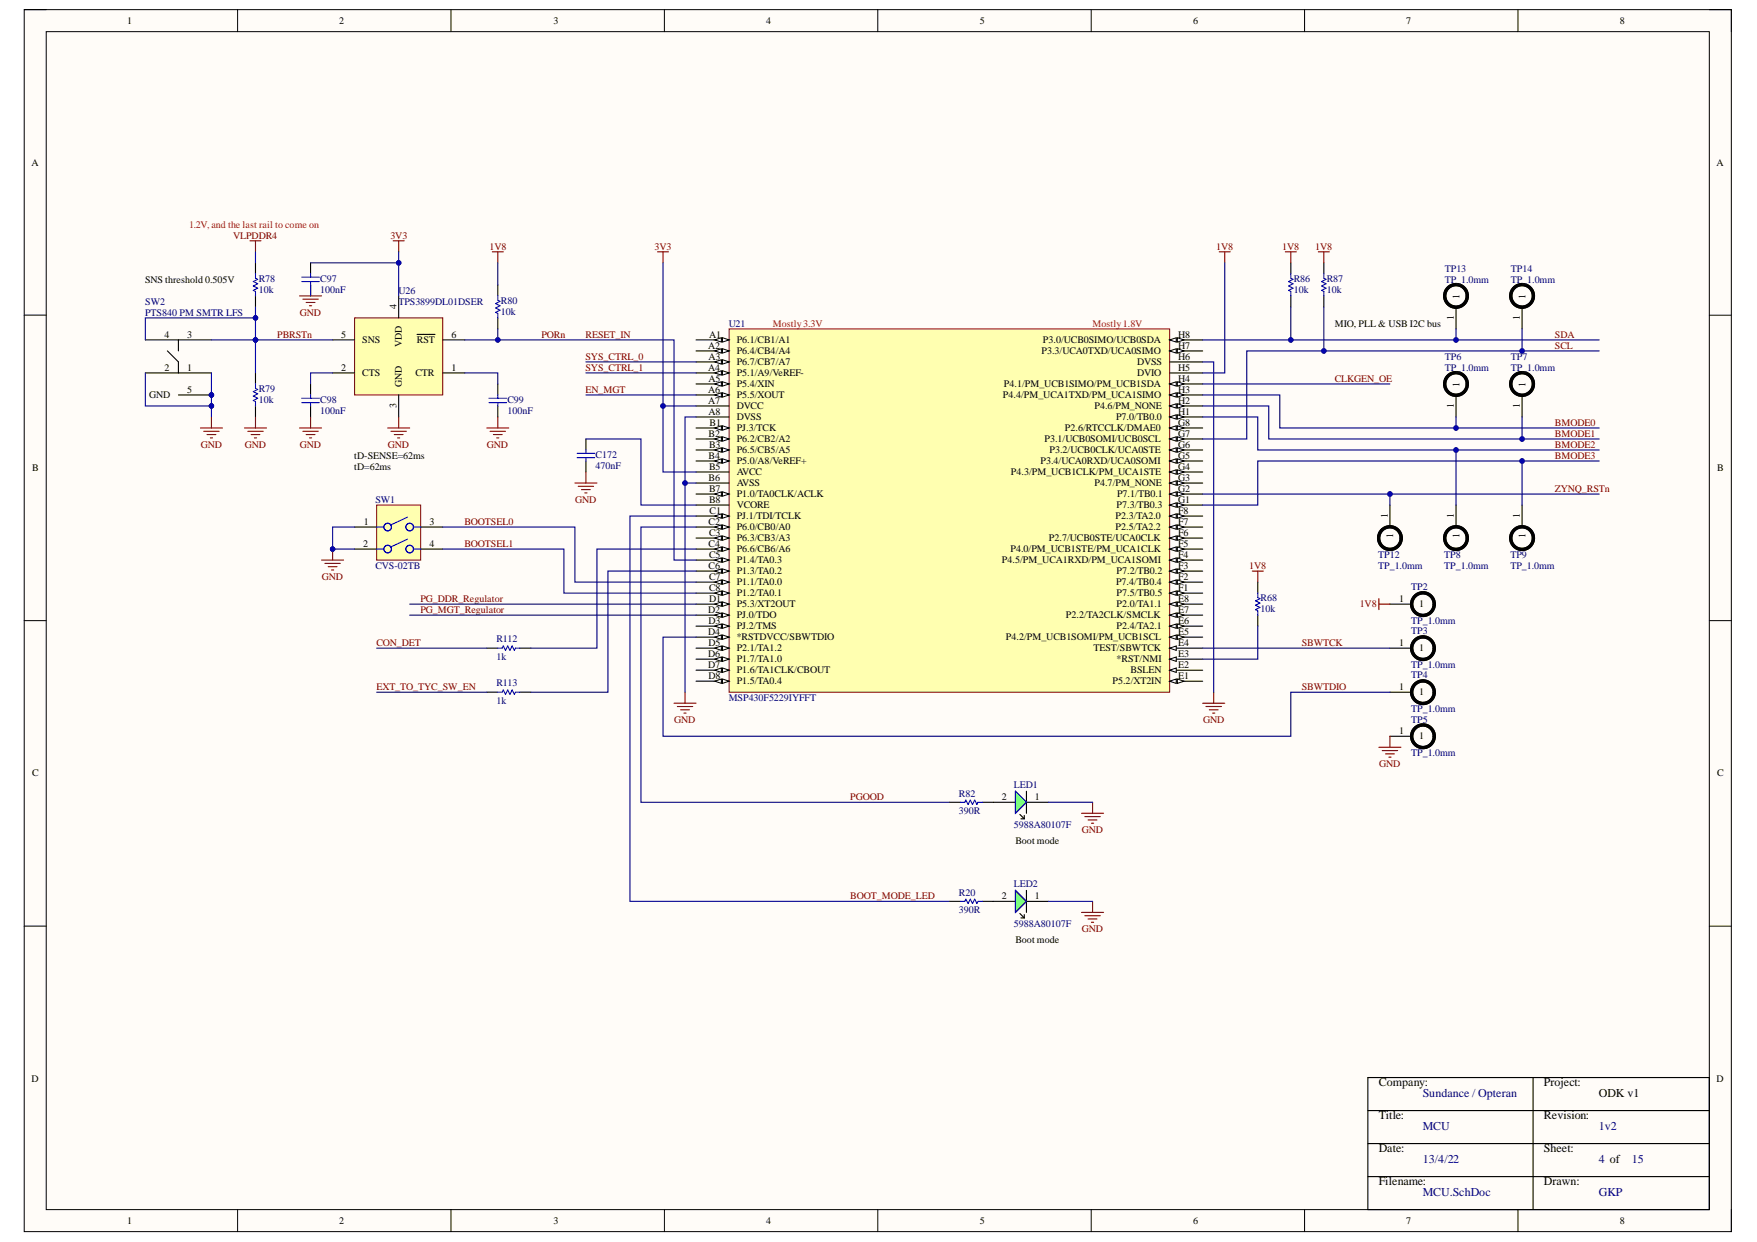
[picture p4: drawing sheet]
<svg xmlns="http://www.w3.org/2000/svg" width="297mm" height="210mm" viewBox="0 0 297 210" stroke-linecap="round" stroke-linejoin="round" font-family="sans-serif">
<defs><g id="words">
<g font-size="2">
<text x="233.1" y="183.5">Company:</text>
<text x="261" y="183.5">Project:</text>
<text x="270.3" y="185.3">ODK v1</text>
<text x="233.1" y="189">Title:</text>
<text x="261" y="189">Revision:</text>
<text x="233.1" y="194.7">Date:</text>
<text x="261" y="194.7">Sheet:</text>
<text x="233.1" y="200.3">Filename:</text>
<text x="261" y="200.3">Drawn:</text>
</g>
<g font-size="2" fill="#000080">
<text x="240.5" y="185.3">Sundance / Opteran</text>
<text x="240.5" y="191">MCU</text>
<text x="270.3" y="191">1v2</text>
<text x="240.5" y="196.6">13/4/22</text>
<text x="270.3" y="196.6">4 of</text>
<text x="275.9" y="196.6">15</text>
<text x="240.5" y="202.1">MCU.SchDoc</text>
<text x="270.3" y="202.1">GKP</text>
</g>
<g font-size="1.7">
<text x="21.5" y="4.1">1</text>
<text x="57.4" y="4.1">2</text>
<text x="93.6" y="4.1">3</text>
<text x="129.5" y="4.1">4</text>
<text x="165.7" y="4.1">5</text>
<text x="201.7" y="4.1">6</text>
<text x="237.7" y="4.1">7</text>
<text x="273.9" y="4.1">8</text>
<text x="5.3" y="28">A</text>
<text x="290.2" y="28">A</text>
<text x="24.5" y="47.8">SNS threshold 0.505V</text>
<text x="67" y="52.3" transform="rotate(-90 67 52.3)">4</text>
<text x="246.7" y="50.6" transform="rotate(-90 246.7 50.6)">1</text>
<text x="257.9" y="50.6" transform="rotate(-90 257.9 50.6)">1</text>
<text x="27.8" y="57.1">4</text>
<text x="31.6" y="57.1">3</text>
<text x="57.7" y="57.1">5</text>
<text x="61.3" y="58">SNS</text>
<text x="67.9" y="58.6" transform="rotate(-90 67.9 58.6)">VDD</text>
<text x="70.5" y="58">RST</text>
<text x="76.3" y="57.1">6</text>
<text x="119.7" y="58.9">A2</text>
<text x="119.9" y="57.1">A1</text>
<text x="124.5" y="58">P6.1/CB1/A1</text>
<text x="124.5" y="59.9">P6.4/CB4/A4</text>
<text x="176.1" y="59.9">P3.3/UCA0TXD/UCA0SIMO</text>
<text x="176.3" y="58">P3.0/UCB0SIMO/UCB0SDA</text>
<text x="199.2" y="58.9">H7</text>
<text x="199.2" y="57.1">H8</text>
<text x="225.6" y="55.2">MIO, PLL &amp; USB I2C bus</text>
<text x="245.8" y="54" transform="rotate(-90 245.8 54)">1</text>
<text x="257" y="54" transform="rotate(-90 257 54)">1</text>
<text x="27.8" y="62.6">2</text>
<text x="31.6" y="62.6">1</text>
<text x="57.7" y="62.6">2</text>
<text x="61.3" y="63.6">CTS</text>
<text x="67.9" y="65.4" transform="rotate(-90 67.9 65.4)">GND</text>
<text x="70.2" y="63.6">CTR</text>
<text x="76.3" y="62.6">1</text>
<text x="119.7" y="62.6">A4</text>
<text x="119.8" y="60.8">A3</text>
<text x="119.8" y="64.5">A5</text>
<text x="124.5" y="61.7">P6.7/CB7/A7</text>
<text x="124.5" y="63.6">P5.1/A9/VeREF-</text>
<text x="124.5" y="65.4">P5.4/XIN</text>
<text x="169.7" y="65.4">P4.1/PM_UCB1SIMO/PM_UCB1SDA</text>
<text x="192.2" y="63.6">DVIO</text>
<text x="192.2" y="61.7">DVSS</text>
<text x="199.2" y="64.5">H4</text>
<text x="199.2" y="62.6">H5</text>
<text x="199.2" y="60.8">H6</text>
<text x="246.7" y="65.4" transform="rotate(-90 246.7 65.4)">1</text>
<text x="257.9" y="65.4" transform="rotate(-90 257.9 65.4)">1</text>
<text x="25.2" y="67.3">GND</text>
<text x="31.6" y="66.4">5</text>
<text x="67" y="68.9" transform="rotate(-90 67 68.9)">3</text>
<text x="119.7" y="66.4">A6</text>
<text x="119.7" y="68.2">A7</text>
<text x="119.8" y="70.1">A8</text>
<text x="120" y="71.9">B1</text>
<text x="124.5" y="67.3">P5.5/XOUT</text>
<text x="124.5" y="69.2">DVCC</text>
<text x="124.5" y="71">DVSS</text>
<text x="169.6" y="67.3">P4.4/PM_UCA1TXD/PM_UCA1SIMO</text>
<text x="185" y="69.2">P4.6/PM_NONE</text>
<text x="188.7" y="71">P7.0/TB0.0</text>
<text x="199.2" y="71.9">G8</text>
<text x="199.2" y="70.1">H1</text>
<text x="199.2" y="68.2">H2</text>
<text x="199.2" y="66.4">H3</text>
<text x="245.8" y="68.9" transform="rotate(-90 245.8 68.9)">1</text>
<text x="257" y="68.9" transform="rotate(-90 257 68.9)">1</text>
<text x="59.9" y="77.5">tD-SENSE=62ms</text>
<text x="119.8" y="73.8">B2</text>
<text x="119.8" y="77.5">B4</text>
<text x="119.9" y="75.7">B3</text>
<text x="124.5" y="72.9">PJ.3/TCK</text>
<text x="124.5" y="74.7">P6.2/CB2/A2</text>
<text x="124.5" y="76.6">P6.5/CB5/A5</text>
<text x="176.6" y="74.7">P3.1/UCB0SOMI/UCB0SCL</text>
<text x="177.4" y="76.6">P3.2/UCB0CLK/UCA0STE</text>
<text x="180" y="72.9">P2.6/RTCCLK/DMAE0</text>
<text x="199.2" y="77.5">G5</text>
<text x="199.2" y="75.7">G6</text>
<text x="199.2" y="73.8">G7</text>
<text x="5.4" y="79.6">B</text>
<text x="59.9" y="79.4">tD=62ms</text>
<text x="119.8" y="81.2">B6</text>
<text x="119.9" y="79.4">B5</text>
<text x="119.9" y="83.1">B7</text>
<text x="124.5" y="78.5">P5.0/A8/VeREF+</text>
<text x="124.5" y="80.3">AVCC</text>
<text x="124.5" y="82.2">AVSS</text>
<text x="170.9" y="80.3">P4.3/PM_UCB1CLK/PM_UCA1STE</text>
<text x="175.9" y="78.5">P3.4/UCA0RXD/UCA0SOMI</text>
<text x="185" y="82.2">P4.7/PM_NONE</text>
<text x="199.2" y="83.1">G2</text>
<text x="199.2" y="81.2">G3</text>
<text x="199.2" y="79.4">G4</text>
<text x="290.3" y="79.6">B</text>
<text x="61.5" y="88.7">1</text>
<text x="72.6" y="88.7">3</text>
<text x="119.8" y="88.7">C2</text>
<text x="119.9" y="85">B8</text>
<text x="120" y="86.8">C1</text>
<text x="124.5" y="84">P1.0/TA0CLK/ACLK</text>
<text x="124.5" y="85.9">VCORE</text>
<text x="124.5" y="87.8">PJ.1/TDI/TCLK</text>
<text x="124.5" y="89.6">P6.0/CB0/A0</text>
<text x="188.6" y="89.6">P2.5/TA2.2</text>
<text x="188.6" y="87.8">P2.3/TA2.0</text>
<text x="188.8" y="85.9">P7.3/TB0.3</text>
<text x="188.8" y="84">P7.1/TB0.1</text>
<text x="199.2" y="88.7">F7</text>
<text x="199.2" y="86.8">F8</text>
<text x="199.2" y="85">G1</text>
<text x="234.6" y="87.6" transform="rotate(-90 234.6 87.6)">1</text>
<text x="245.8" y="87.6" transform="rotate(-90 245.8 87.6)">1</text>
<text x="257" y="87.6" transform="rotate(-90 257 87.6)">1</text>
<text x="61.4" y="92.4">2</text>
<text x="72.6" y="92.4">4</text>
<text x="119.8" y="92.4">C4</text>
<text x="119.9" y="90.5">C3</text>
<text x="119.9" y="94.3">C5</text>
<text x="124.5" y="91.5">P6.3/CB3/A3</text>
<text x="124.5" y="93.3">P6.6/CB6/A6</text>
<text x="124.5" y="95.2">P1.4/TA0.3</text>
<text x="169.4" y="95.2">P4.5/PM_UCA1RXD/PM_UCA1SOMI</text>
<text x="170.8" y="93.3">P4.0/PM_UCB1STE/PM_UCA1CLK</text>
<text x="177.3" y="91.5">P2.7/UCB0STE/UCA0CLK</text>
<text x="199.2" y="94.3">F4</text>
<text x="199.2" y="92.4">F5</text>
<text x="199.2" y="90.5">F6</text>
<text x="235.5" y="91" transform="rotate(-90 235.5 91)">1</text>
<text x="246.7" y="91" transform="rotate(-90 246.7 91)">1</text>
<text x="257.9" y="91" transform="rotate(-90 257.9 91)">1</text>
<text x="119.8" y="96.1">C6</text>
<text x="119.9" y="98">C7</text>
<text x="119.9" y="99.8">C8</text>
<text x="119.9" y="101.7">D1</text>
<text x="124.5" y="97.1">P1.3/TA0.2</text>
<text x="124.5" y="98.9">P1.1/TA0.0</text>
<text x="124.5" y="100.8">P1.2/TA0.1</text>
<text x="188.7" y="98.9">P7.4/TB0.4</text>
<text x="188.8" y="100.8">P7.5/TB0.5</text>
<text x="188.8" y="97.1">P7.2/TB0.2</text>
<text x="199.2" y="101.7">E8</text>
<text x="199.2" y="99.8">F1</text>
<text x="199.2" y="98">F2</text>
<text x="199.2" y="96.1">F3</text>
<text x="236.6" y="101.7">1</text>
<text x="119.7" y="103.6">D2</text>
<text x="119.7" y="107.3">D4</text>
<text x="119.8" y="105.4">D3</text>
<text x="124.5" y="102.6">P5.3/XT2OUT</text>
<text x="124.5" y="104.5">PJ.0/TDO</text>
<text x="124.5" y="106.4">PJ.2/TMS</text>
<text x="180.2" y="104.5">P2.2/TA2CLK/SMCLK</text>
<text x="188.8" y="106.4">P2.4/TA2.1</text>
<text x="188.8" y="102.6">P2.0/TA1.1</text>
<text x="199.2" y="107.3">E5</text>
<text x="199.2" y="105.4">E6</text>
<text x="199.2" y="103.6">E7</text>
<text x="239.9" y="102.6">1</text>
<text x="119.7" y="111">D6</text>
<text x="119.7" y="112.9">D7</text>
<text x="119.8" y="109.1">D5</text>
<text x="124.5" y="108.2">*RSTDVCC/SBWTDIO</text>
<text x="124.5" y="110.1">P2.1/TA1.2</text>
<text x="124.5" y="111.9">P1.7/TA1.0</text>
<text x="124.5" y="113.8">P1.6/TA1CLK/CBOUT</text>
<text x="170.1" y="108.2">P4.2/PM_UCB1SOMI/PM_UCB1SCL</text>
<text x="184.9" y="110.1">TEST/SBWTCK</text>
<text x="188.8" y="111.9">*RST/NMI</text>
<text x="191.1" y="113.8">BSLEN</text>
<text x="199.2" y="112.9">E2</text>
<text x="199.2" y="111">E3</text>
<text x="199.2" y="109.1">E4</text>
<text x="236.6" y="109.1">1</text>
<text x="239.9" y="110.1">1</text>
<text x="119.8" y="114.7">D8</text>
<text x="124.5" y="115.7">P1.5/TA0.4</text>
<text x="188.1" y="115.7">P5.2/XT2IN</text>
<text x="199.2" y="114.7">E1</text>
<text x="236.6" y="116.6">1</text>
<text x="239.9" y="117.5">1</text>
<text x="236.6" y="124">1</text>
<text x="239.9" y="125">1</text>
<text x="5.4" y="131.2">C</text>
<text x="290.3" y="131.2">C</text>
<text x="169.4" y="135.2">2</text>
<text x="175" y="135.2">1</text>
<text x="171.7" y="142.6">Boot mode</text>
<text x="169.4" y="151.9">2</text>
<text x="175" y="151.9">1</text>
<text x="171.7" y="159.4">Boot mode</text>
<text x="5.3" y="182.9">D</text>
<text x="290.2" y="182.9">D</text>
<text x="21.5" y="206.8">1</text>
<text x="57.4" y="206.8">2</text>
<text x="93.6" y="206.8">3</text>
<text x="129.5" y="206.8">4</text>
<text x="165.7" y="206.8">5</text>
<text x="201.7" y="206.8">6</text>
<text x="237.7" y="206.8">7</text>
<text x="273.9" y="206.8">8</text>
</g>
<g font-size="1.7" fill="#f00">
<text x="32" y="38.5">1.2V, and the last rail to come on</text>
<text x="130.6" y="55.2">Mostly3.3V</text>
<text x="184.7" y="55.2">Mostly1.8V</text>
</g>
<g font-size="1.7" fill="#800000">
<text x="39.4" y="40.3">VLPDDR4</text>
<text x="66" y="40.3">3V3</text>
<text x="82.7" y="42.2">1V8</text>
<text x="110.7" y="42.2">3V3</text>
<text x="205.6" y="42.2">1V8</text>
<text x="216.8" y="42.2">1V8</text>
<text x="222.3" y="42.2">1V8</text>
<text x="50.7" y="53.3">GND</text>
<text x="46.9" y="57.1">PBRSTn</text>
<text x="91.5" y="57.1">PORn</text>
<text x="99" y="57.1">RESET_IN</text>
<text x="262.9" y="57.1">SDA</text>
<text x="262.9" y="58.9">SCL</text>
<text x="99" y="60.8">SYS_CTRL_0</text>
<text x="99" y="62.6">SYS_CTRL_1</text>
<text x="225.6" y="64.5">CLKGEN_OE</text>
<text x="99" y="66.4">EN_MGT</text>
<text x="262.9" y="71.9">BMODE0</text>
<text x="33.9" y="75.7">GND</text>
<text x="41.4" y="75.7">GND</text>
<text x="50.7" y="75.7">GND</text>
<text x="65.6" y="75.7">GND</text>
<text x="82.3" y="75.7">GND</text>
<text x="262.9" y="73.8">BMODE1</text>
<text x="262.9" y="75.7">BMODE2</text>
<text x="262.9" y="77.5">BMODE3</text>
<text x="262.9" y="83.1">ZYNQ_RSTn</text>
<text x="78.5" y="88.7">BOOTSEL0</text>
<text x="97.2" y="85">GND</text>
<text x="78.5" y="92.4">BOOTSEL1</text>
<text x="54.4" y="98">GND</text>
<text x="71.1" y="101.7">PG_DDR_Regulator</text>
<text x="211.2" y="96.1">1V8</text>
<text x="71.1" y="103.6">PG_MGT_Regulator</text>
<text x="229.9" y="102.6">1V8</text>
<text x="63.6" y="109.1">CON_DET</text>
<text x="220.1" y="109.1">SBWTCK</text>
<text x="63.6" y="116.6">EXT_TO_TYC_SW_EN</text>
<text x="220.1" y="116.6">SBWTDIO</text>
<text x="114" y="122.2">GND</text>
<text x="203.4" y="122.2">GND</text>
<text x="233.2" y="129.6">GND</text>
<text x="143.7" y="135.2">PGOOD</text>
<text x="182.9" y="140.8">GND</text>
<text x="143.7" y="151.9">BOOT_MODE_LED</text>
<text x="182.9" y="157.5">GND</text>
</g>
<g font-size="1.7" fill="#000080">
<text x="43.7" y="47.6">R78</text>
<text x="54.1" y="47.6">C97</text>
<text x="218.7" y="47.6">R86</text>
<text x="224.3" y="47.6">R87</text>
<text x="244.3" y="45.9">TP13</text>
<text x="244.3" y="47.8">TP_1.0mm</text>
<text x="255.4" y="45.9">TP14</text>
<text x="255.4" y="47.8">TP_1.0mm</text>
<text x="24.5" y="51.5">SW2</text>
<text x="24.5" y="53.3">PTS840 PM SMTR LFS</text>
<text x="43.7" y="49.5">10k</text>
<text x="54.1" y="49.5">100nF</text>
<text x="67.3" y="49.6">U26</text>
<text x="67.3" y="51.5">TPS3899DL01DSER</text>
<text x="84.7" y="51.3">R80</text>
<text x="84.7" y="53.2">10k</text>
<text x="218.7" y="49.5">10k</text>
<text x="224.3" y="49.5">10k</text>
<text x="123.2" y="55.2">U21</text>
<text x="244.3" y="60.8">TP6</text>
<text x="244.3" y="62.6">TP_1.0mm</text>
<text x="255.4" y="60.8">TP7</text>
<text x="255.4" y="62.6">TP_1.0mm</text>
<text x="43.7" y="66.2">R79</text>
<text x="43.7" y="68.1">10k</text>
<text x="54.1" y="68.1">C98</text>
<text x="54.1" y="69.9">100nF</text>
<text x="85.8" y="68.1">C99</text>
<text x="85.8" y="69.9">100nF</text>
<text x="100.7" y="77.4">C172</text>
<text x="100.7" y="79.2">470nF</text>
<text x="63.5" y="85">SW1</text>
<text x="233" y="94.4">TP12</text>
<text x="244.2" y="94.4">TP8</text>
<text x="255.3" y="94.4">TP9</text>
<text x="63.5" y="96.1">CVS-02TB</text>
<text x="213.1" y="101.5">R68</text>
<text x="233" y="96.2">TP_1.0mm</text>
<text x="238.6" y="99.8">TP2</text>
<text x="244.2" y="96.2">TP_1.0mm</text>
<text x="255.3" y="96.2">TP_1.0mm</text>
<text x="213.1" y="103.4">10k</text>
<text x="238.6" y="107.2">TP3</text>
<text x="238.6" y="105.5">TP_1.0mm</text>
<text x="83.9" y="108.6">R112</text>
<text x="83.9" y="111.6">1k</text>
<text x="238.6" y="113">TP_1.0mm</text>
<text x="83.9" y="116">R113</text>
<text x="83.9" y="119">1k</text>
<text x="123.2" y="118.4">MSP430F5229IYFFT</text>
<text x="238.6" y="114.6">TP4</text>
<text x="238.6" y="120.4">TP_1.0mm</text>
<text x="238.6" y="122.2">TP5</text>
<text x="238.6" y="127.8">TP_1.0mm</text>
<text x="162.1" y="134.7">R82</text>
<text x="162.1" y="137.6">390R</text>
<text x="171.4" y="133.2">LED1</text>
<text x="171.4" y="140">5988A80107F</text>
<text x="171.4" y="149.9">LED2</text>
<text x="162.1" y="151.4">R20</text>
<text x="162.1" y="154.4">390R</text>
<text x="171.4" y="156.7">5988A80107F</text>
</g>
</g></defs>
<path d="M4.1 1.6h288.6v206.5h-288.6z" fill-rule="evenodd" fill="#fffcf8"/>
<path d="M4.1 1.6h288.6v206.5h-288.6z" fill="none" stroke="#000" stroke-width=".17"/>
<path d="M7.8 5.4h281.2v199h-281.2z" fill-rule="evenodd" fill="#fffcf8"/>
<g fill="none" stroke="#000" stroke-width=".17">
<path d="M4.1 1.6h3.7M7.8 5.4h281.2v199h-281.2zM40.2 1.6v3.8M76.2 1.6v3.8M112.3 1.6v3.8M148.4 1.6v3.8M184.5 1.6v3.8M220.6 1.6v3.8M256.6 1.6v3.8M289 1.6h3.7v3.8M4.1 53.3h3.7M289 53.3h3.7"/>
<path d="M4.1 104.9h3.7M289 104.9h3.7M4.1 156.5h3.7M289 156.5h3.7M40.2 204.4v3.7M76.2 204.4v3.7M112.3 204.4v3.7M148.4 204.4v3.7M184.5 204.4v3.7M220.6 204.4v3.7M256.6 204.4v3.7M292.7 204.4v3.7"/>
</g>
<path d="M231.3 182.1h57.7v22.3h-57.7zM231.3 187.7h57.7M231.3 193.3h57.7M231.3 198.9h57.7M259.2 182.1v22.3" fill="none" stroke="#000" stroke-width=".19"/>
<path d="M123.3 55.6h74.4v61.4h-74.4z" fill-rule="evenodd" fill="#ffffb0"/>
<path d="M123.3 55.6h74.4v61.4h-74.4z" fill="none" stroke="#800000" stroke-width=".17"/>
<path d="M117.7 57.4h5.6" fill="none" stroke="#000" stroke-width=".19"/>
<path d="M122.1 57.1l1.2 .3-1.2 .4z" fill="#f8fcff"/>
<path d="M122.1 57.1l1.2 .3-1.2 .4z" fill="none" stroke="#000" stroke-width=".17"/>
<path d="M120.8 57.4l1.2-.3v.7z" fill="#f8fcff"/>
<path d="M120.8 57.4l1.2-.3v.7z" fill="none" stroke="#000" stroke-width=".17"/>
<path d="M117.7 59.3h5.6" fill="none" stroke="#000" stroke-width=".19"/>
<path d="M122.1 58.9l1.2 .4-1.2 .4z" fill="#f8fcff"/>
<path d="M122.1 58.9l1.2 .4-1.2 .4z" fill="none" stroke="#000" stroke-width=".17"/>
<path d="M120.8 59.3l1.2-.4v.8z" fill="#f8fcff"/>
<path d="M120.8 59.3l1.2-.4v.8z" fill="none" stroke="#000" stroke-width=".17"/>
<path d="M117.7 61.2h5.6" fill="none" stroke="#000" stroke-width=".19"/>
<path d="M122.1 60.8l1.2 .4-1.2 .3z" fill="#f8fcff"/>
<path d="M122.1 60.8l1.2 .4-1.2 .3z" fill="none" stroke="#000" stroke-width=".17"/>
<path d="M120.8 61.2l1.2-.4v.7z" fill="#f8fcff"/>
<path d="M120.8 61.2l1.2-.4v.7z" fill="none" stroke="#000" stroke-width=".17"/>
<path d="M117.7 63h5.6" fill="none" stroke="#000" stroke-width=".19"/>
<path d="M122.1 62.7l1.2 .3-1.2 .4z" fill="#f8fcff"/>
<path d="M122.1 62.7l1.2 .3-1.2 .4z" fill="none" stroke="#000" stroke-width=".17"/>
<path d="M120.8 63l1.2-.3v.7z" fill="#f8fcff"/>
<path d="M120.8 63l1.2-.3v.7z" fill="none" stroke="#000" stroke-width=".17"/>
<path d="M117.7 64.9h5.6" fill="none" stroke="#000" stroke-width=".19"/>
<path d="M122.1 64.5l1.2 .4-1.2 .4z" fill="#f8fcff"/>
<path d="M122.1 64.5l1.2 .4-1.2 .4z" fill="none" stroke="#000" stroke-width=".17"/>
<path d="M120.8 64.9l1.2-.4v.8z" fill="#f8fcff"/>
<path d="M120.8 64.9l1.2-.4v.8z" fill="none" stroke="#000" stroke-width=".17"/>
<path d="M117.7 66.8h5.6" fill="none" stroke="#000" stroke-width=".19"/>
<path d="M122.1 66.4l1.2 .4-1.2 .3z" fill="#f8fcff"/>
<path d="M122.1 66.4l1.2 .4-1.2 .3z" fill="none" stroke="#000" stroke-width=".17"/>
<path d="M120.8 66.8l1.2-.4v.7z" fill="#f8fcff"/>
<path d="M120.8 66.8l1.2-.4v.7z" fill="none" stroke="#000" stroke-width=".17"/>
<path d="M117.7 68.6h5.6M117.7 70.5h5.6M117.7 72.3h5.6" fill="none" stroke="#000" stroke-width=".19"/>
<path d="M122.1 72l1.2 .3-1.2 .4z" fill="#f8fcff"/>
<path d="M122.1 72l1.2 .3-1.2 .4z" fill="none" stroke="#000" stroke-width=".17"/>
<path d="M120.8 72.3l1.2-.3v.7z" fill="#f8fcff"/>
<path d="M120.8 72.3l1.2-.3v.7z" fill="none" stroke="#000" stroke-width=".17"/>
<path d="M117.7 74.2h5.6" fill="none" stroke="#000" stroke-width=".19"/>
<path d="M122.1 73.8l1.2 .4-1.2 .4z" fill="#f8fcff"/>
<path d="M122.1 73.8l1.2 .4-1.2 .4z" fill="none" stroke="#000" stroke-width=".17"/>
<path d="M120.8 74.2l1.2-.4v.8z" fill="#f8fcff"/>
<path d="M120.8 74.2l1.2-.4v.8z" fill="none" stroke="#000" stroke-width=".17"/>
<path d="M117.7 76h5.6" fill="none" stroke="#000" stroke-width=".19"/>
<path d="M122.1 75.7l1.2 .3-1.2 .4z" fill="#f8fcff"/>
<path d="M122.1 75.7l1.2 .3-1.2 .4z" fill="none" stroke="#000" stroke-width=".17"/>
<path d="M120.8 76l1.2-.3v.7z" fill="#f8fcff"/>
<path d="M120.8 76l1.2-.3v.7z" fill="none" stroke="#000" stroke-width=".17"/>
<path d="M117.7 77.9h5.6" fill="none" stroke="#000" stroke-width=".19"/>
<path d="M122.1 77.5l1.2 .4-1.2 .4z" fill="#f8fcff"/>
<path d="M122.1 77.5l1.2 .4-1.2 .4z" fill="none" stroke="#000" stroke-width=".17"/>
<path d="M120.8 77.9l1.2-.4v.8z" fill="#f8fcff"/>
<path d="M120.8 77.9l1.2-.4v.8z" fill="none" stroke="#000" stroke-width=".17"/>
<path d="M117.7 79.8h5.6M117.7 81.6h5.6M117.7 83.5h5.6" fill="none" stroke="#000" stroke-width=".19"/>
<path d="M122.1 83.1l1.2 .4-1.2 .4z" fill="#f8fcff"/>
<path d="M122.1 83.1l1.2 .4-1.2 .4z" fill="none" stroke="#000" stroke-width=".17"/>
<path d="M120.8 83.5l1.2-.4v.8z" fill="#f8fcff"/>
<path d="M120.8 83.5l1.2-.4v.8z" fill="none" stroke="#000" stroke-width=".17"/>
<path d="M117.7 85.4h5.6M117.7 87.2h5.6" fill="none" stroke="#000" stroke-width=".19"/>
<path d="M122.1 86.8l1.2 .4-1.2 .4z" fill="#f8fcff"/>
<path d="M122.1 86.8l1.2 .4-1.2 .4z" fill="none" stroke="#000" stroke-width=".17"/>
<path d="M120.8 87.2l1.2-.4v.8z" fill="#f8fcff"/>
<path d="M120.8 87.2l1.2-.4v.8z" fill="none" stroke="#000" stroke-width=".17"/>
<path d="M117.7 89.1h5.6" fill="none" stroke="#000" stroke-width=".19"/>
<path d="M122.1 88.7l1.2 .4-1.2 .3z" fill="#f8fcff"/>
<path d="M122.1 88.7l1.2 .4-1.2 .3z" fill="none" stroke="#000" stroke-width=".17"/>
<path d="M120.8 89.1l1.2-.4v.7z" fill="#f8fcff"/>
<path d="M120.8 89.1l1.2-.4v.7z" fill="none" stroke="#000" stroke-width=".17"/>
<path d="M117.7 90.9h5.6" fill="none" stroke="#000" stroke-width=".19"/>
<path d="M122.1 90.6l1.2 .3-1.2 .4z" fill="#f8fcff"/>
<path d="M122.1 90.6l1.2 .3-1.2 .4z" fill="none" stroke="#000" stroke-width=".17"/>
<path d="M120.8 90.9l1.2-.3v.7z" fill="#f8fcff"/>
<path d="M120.8 90.9l1.2-.3v.7z" fill="none" stroke="#000" stroke-width=".17"/>
<path d="M117.7 92.8h5.6" fill="none" stroke="#000" stroke-width=".19"/>
<path d="M122.1 92.4l1.2 .4-1.2 .4z" fill="#f8fcff"/>
<path d="M122.1 92.4l1.2 .4-1.2 .4z" fill="none" stroke="#000" stroke-width=".17"/>
<path d="M120.8 92.8l1.2-.4v.8z" fill="#f8fcff"/>
<path d="M120.8 92.8l1.2-.4v.8z" fill="none" stroke="#000" stroke-width=".17"/>
<path d="M117.7 94.7h5.6" fill="none" stroke="#000" stroke-width=".19"/>
<path d="M122.1 94.3l1.2 .4-1.2 .3z" fill="#f8fcff"/>
<path d="M122.1 94.3l1.2 .4-1.2 .3z" fill="none" stroke="#000" stroke-width=".17"/>
<path d="M120.8 94.7l1.2-.4v.7z" fill="#f8fcff"/>
<path d="M120.8 94.7l1.2-.4v.7z" fill="none" stroke="#000" stroke-width=".17"/>
<path d="M117.7 96.5h5.6" fill="none" stroke="#000" stroke-width=".19"/>
<path d="M122.1 96.1l1.2 .4-1.2 .4z" fill="#f8fcff"/>
<path d="M122.1 96.1l1.2 .4-1.2 .4z" fill="none" stroke="#000" stroke-width=".17"/>
<path d="M120.8 96.5l1.2-.4v.8z" fill="#f8fcff"/>
<path d="M120.8 96.5l1.2-.4v.8z" fill="none" stroke="#000" stroke-width=".17"/>
<path d="M117.7 98.4h5.6" fill="none" stroke="#000" stroke-width=".19"/>
<path d="M122.1 98l1.2 .4-1.2 .4z" fill="#f8fcff"/>
<path d="M122.1 98l1.2 .4-1.2 .4z" fill="none" stroke="#000" stroke-width=".17"/>
<path d="M120.8 98.4l1.2-.4v.8z" fill="#f8fcff"/>
<path d="M120.8 98.4l1.2-.4v.8z" fill="none" stroke="#000" stroke-width=".17"/>
<path d="M117.7 100.2h5.6" fill="none" stroke="#000" stroke-width=".19"/>
<path d="M122.1 99.9l1.2 .3-1.2 .4z" fill="#f8fcff"/>
<path d="M122.1 99.9l1.2 .3-1.2 .4z" fill="none" stroke="#000" stroke-width=".17"/>
<path d="M120.8 100.2l1.2-.3v.7z" fill="#f8fcff"/>
<path d="M120.8 100.2l1.2-.3v.7z" fill="none" stroke="#000" stroke-width=".17"/>
<path d="M117.7 102.1h5.6" fill="none" stroke="#000" stroke-width=".19"/>
<path d="M122.1 101.7l1.2 .4-1.2 .4z" fill="#f8fcff"/>
<path d="M122.1 101.7l1.2 .4-1.2 .4z" fill="none" stroke="#000" stroke-width=".17"/>
<path d="M120.8 102.1l1.2-.4v.8z" fill="#f8fcff"/>
<path d="M120.8 102.1l1.2-.4v.8z" fill="none" stroke="#000" stroke-width=".17"/>
<path d="M117.7 104h5.6" fill="none" stroke="#000" stroke-width=".19"/>
<path d="M122.1 103.6l1.2 .4-1.2 .3z" fill="#f8fcff"/>
<path d="M122.1 103.6l1.2 .4-1.2 .3z" fill="none" stroke="#000" stroke-width=".17"/>
<path d="M120.8 104l1.2-.4v.7z" fill="#f8fcff"/>
<path d="M120.8 104l1.2-.4v.7z" fill="none" stroke="#000" stroke-width=".17"/>
<path d="M117.7 105.8h5.6" fill="none" stroke="#000" stroke-width=".19"/>
<path d="M122.1 105.5l1.2 .3-1.2 .4z" fill="#f8fcff"/>
<path d="M122.1 105.5l1.2 .3-1.2 .4z" fill="none" stroke="#000" stroke-width=".17"/>
<path d="M120.8 105.8l1.2-.3v.7z" fill="#f8fcff"/>
<path d="M120.8 105.8l1.2-.3v.7z" fill="none" stroke="#000" stroke-width=".17"/>
<path d="M117.7 107.7h5.6" fill="none" stroke="#000" stroke-width=".19"/>
<path d="M122.1 107.3l1.2 .4-1.2 .4z" fill="#f8fcff"/>
<path d="M122.1 107.3l1.2 .4-1.2 .4z" fill="none" stroke="#000" stroke-width=".17"/>
<path d="M120.8 107.7l1.2-.4v.8z" fill="#f8fcff"/>
<path d="M120.8 107.7l1.2-.4v.8z" fill="none" stroke="#000" stroke-width=".17"/>
<path d="M117.7 109.5h5.6" fill="none" stroke="#000" stroke-width=".19"/>
<path d="M122.1 109.2l1.2 .3-1.2 .4z" fill="#f8fcff"/>
<path d="M122.1 109.2l1.2 .3-1.2 .4z" fill="none" stroke="#000" stroke-width=".17"/>
<path d="M120.8 109.5l1.2-.3v.7z" fill="#f8fcff"/>
<path d="M120.8 109.5l1.2-.3v.7z" fill="none" stroke="#000" stroke-width=".17"/>
<path d="M117.7 111.4h5.6" fill="none" stroke="#000" stroke-width=".19"/>
<path d="M122.1 111l1.2 .4-1.2 .4z" fill="#f8fcff"/>
<path d="M122.1 111l1.2 .4-1.2 .4z" fill="none" stroke="#000" stroke-width=".17"/>
<path d="M120.8 111.4l1.2-.4v.8z" fill="#f8fcff"/>
<path d="M120.8 111.4l1.2-.4v.8z" fill="none" stroke="#000" stroke-width=".17"/>
<path d="M117.7 113.3h5.6" fill="none" stroke="#000" stroke-width=".19"/>
<path d="M122.1 112.9l1.2 .4-1.2 .3z" fill="#f8fcff"/>
<path d="M122.1 112.9l1.2 .4-1.2 .3z" fill="none" stroke="#000" stroke-width=".17"/>
<path d="M120.8 113.3l1.2-.4v.7z" fill="#f8fcff"/>
<path d="M120.8 113.3l1.2-.4v.7z" fill="none" stroke="#000" stroke-width=".17"/>
<path d="M117.7 115.1h5.6" fill="none" stroke="#000" stroke-width=".19"/>
<path d="M122.1 114.7l1.2 .4-1.2 .4z" fill="#f8fcff"/>
<path d="M122.1 114.7l1.2 .4-1.2 .4z" fill="none" stroke="#000" stroke-width=".17"/>
<path d="M120.8 115.1l1.2-.4v.8z" fill="#f8fcff"/>
<path d="M120.8 115.1l1.2-.4v.8z" fill="none" stroke="#000" stroke-width=".17"/>
<path d="M197.7 115.1h5.6" fill="none" stroke="#000" stroke-width=".19"/>
<path d="M197.7 115.1l1.2-.4v.8z" fill="#f8fcff"/>
<path d="M197.7 115.1l1.2-.4v.8z" fill="none" stroke="#000" stroke-width=".17"/>
<path d="M199 114.7l1.2 .4-1.2 .4z" fill="#f8fcff"/>
<path d="M199 114.7l1.2 .4-1.2 .4z" fill="none" stroke="#000" stroke-width=".17"/>
<path d="M197.7 113.3h5.6" fill="none" stroke="#000" stroke-width=".19"/>
<path d="M197.7 113.3l1.2-.4v.7z" fill="#f8fcff"/>
<path d="M197.7 113.3l1.2-.4v.7z" fill="none" stroke="#000" stroke-width=".17"/>
<path d="M197.7 111.4h5.6" fill="none" stroke="#000" stroke-width=".19"/>
<path d="M197.7 111.4l1.2-.4v.8z" fill="#f8fcff"/>
<path d="M197.7 111.4l1.2-.4v.8z" fill="none" stroke="#000" stroke-width=".17"/>
<path d="M197.7 109.5h5.6" fill="none" stroke="#000" stroke-width=".19"/>
<path d="M197.7 109.5l1.2-.3v.7z" fill="#f8fcff"/>
<path d="M197.7 109.5l1.2-.3v.7z" fill="none" stroke="#000" stroke-width=".17"/>
<path d="M197.7 107.7h5.6" fill="none" stroke="#000" stroke-width=".19"/>
<path d="M197.7 107.7l1.2-.4v.8z" fill="#f8fcff"/>
<path d="M197.7 107.7l1.2-.4v.8z" fill="none" stroke="#000" stroke-width=".17"/>
<path d="M199 107.3l1.2 .4-1.2 .4z" fill="#f8fcff"/>
<path d="M199 107.3l1.2 .4-1.2 .4z" fill="none" stroke="#000" stroke-width=".17"/>
<path d="M197.7 105.8h5.6" fill="none" stroke="#000" stroke-width=".19"/>
<path d="M197.7 105.8l1.2-.3v.7z" fill="#f8fcff"/>
<path d="M197.7 105.8l1.2-.3v.7z" fill="none" stroke="#000" stroke-width=".17"/>
<path d="M199 105.5l1.2 .3-1.2 .4z" fill="#f8fcff"/>
<path d="M199 105.5l1.2 .3-1.2 .4z" fill="none" stroke="#000" stroke-width=".17"/>
<path d="M197.7 104h5.6" fill="none" stroke="#000" stroke-width=".19"/>
<path d="M197.7 104l1.2-.4v.7z" fill="#f8fcff"/>
<path d="M197.7 104l1.2-.4v.7z" fill="none" stroke="#000" stroke-width=".17"/>
<path d="M199 103.6l1.2 .4-1.2 .3z" fill="#f8fcff"/>
<path d="M199 103.6l1.2 .4-1.2 .3z" fill="none" stroke="#000" stroke-width=".17"/>
<path d="M197.7 102.1h5.6" fill="none" stroke="#000" stroke-width=".19"/>
<path d="M197.7 102.1l1.2-.4v.8z" fill="#f8fcff"/>
<path d="M197.7 102.1l1.2-.4v.8z" fill="none" stroke="#000" stroke-width=".17"/>
<path d="M199 101.7l1.2 .4-1.2 .4z" fill="#f8fcff"/>
<path d="M199 101.7l1.2 .4-1.2 .4z" fill="none" stroke="#000" stroke-width=".17"/>
<path d="M197.7 100.2h5.6" fill="none" stroke="#000" stroke-width=".19"/>
<path d="M197.7 100.2l1.2-.3v.7z" fill="#f8fcff"/>
<path d="M197.7 100.2l1.2-.3v.7z" fill="none" stroke="#000" stroke-width=".17"/>
<path d="M199 99.9l1.2 .3-1.2 .4z" fill="#f8fcff"/>
<path d="M199 99.9l1.2 .3-1.2 .4z" fill="none" stroke="#000" stroke-width=".17"/>
<path d="M197.7 98.4h5.6" fill="none" stroke="#000" stroke-width=".19"/>
<path d="M197.7 98.4l1.2-.4v.8z" fill="#f8fcff"/>
<path d="M197.7 98.4l1.2-.4v.8z" fill="none" stroke="#000" stroke-width=".17"/>
<path d="M199 98l1.2 .4-1.2 .4z" fill="#f8fcff"/>
<path d="M199 98l1.2 .4-1.2 .4z" fill="none" stroke="#000" stroke-width=".17"/>
<path d="M197.7 96.5h5.6" fill="none" stroke="#000" stroke-width=".19"/>
<path d="M197.7 96.5l1.2-.3v.7z" fill="#f8fcff"/>
<path d="M197.7 96.5l1.2-.3v.7z" fill="none" stroke="#000" stroke-width=".17"/>
<path d="M199 96.2l1.2 .3-1.2 .4z" fill="#f8fcff"/>
<path d="M199 96.2l1.2 .3-1.2 .4z" fill="none" stroke="#000" stroke-width=".17"/>
<path d="M197.7 94.7h5.6" fill="none" stroke="#000" stroke-width=".19"/>
<path d="M197.7 94.7l1.2-.4v.7z" fill="#f8fcff"/>
<path d="M197.7 94.7l1.2-.4v.7z" fill="none" stroke="#000" stroke-width=".17"/>
<path d="M199 94.3l1.2 .4-1.2 .3z" fill="#f8fcff"/>
<path d="M199 94.3l1.2 .4-1.2 .3z" fill="none" stroke="#000" stroke-width=".17"/>
<path d="M197.7 92.8h5.6" fill="none" stroke="#000" stroke-width=".19"/>
<path d="M197.7 92.8l1.2-.4v.8z" fill="#f8fcff"/>
<path d="M197.7 92.8l1.2-.4v.8z" fill="none" stroke="#000" stroke-width=".17"/>
<path d="M199 92.4l1.2 .4-1.2 .4z" fill="#f8fcff"/>
<path d="M199 92.4l1.2 .4-1.2 .4z" fill="none" stroke="#000" stroke-width=".17"/>
<path d="M197.7 90.9h5.6" fill="none" stroke="#000" stroke-width=".19"/>
<path d="M197.7 90.9l1.2-.3v.7z" fill="#f8fcff"/>
<path d="M197.7 90.9l1.2-.3v.7z" fill="none" stroke="#000" stroke-width=".17"/>
<path d="M199 90.6l1.2 .3-1.2 .4z" fill="#f8fcff"/>
<path d="M199 90.6l1.2 .3-1.2 .4z" fill="none" stroke="#000" stroke-width=".17"/>
<path d="M197.7 89.1h5.6" fill="none" stroke="#000" stroke-width=".19"/>
<path d="M197.7 89.1l1.2-.4v.8z" fill="#f8fcff"/>
<path d="M197.7 89.1l1.2-.4v.8z" fill="none" stroke="#000" stroke-width=".17"/>
<path d="M199 88.7l1.2 .4-1.2 .4z" fill="#f8fcff"/>
<path d="M199 88.7l1.2 .4-1.2 .4z" fill="none" stroke="#000" stroke-width=".17"/>
<path d="M197.7 87.2h5.6" fill="none" stroke="#000" stroke-width=".19"/>
<path d="M197.7 87.2l1.2-.4v.8z" fill="#f8fcff"/>
<path d="M197.7 87.2l1.2-.4v.8z" fill="none" stroke="#000" stroke-width=".17"/>
<path d="M199 86.8l1.2 .4-1.2 .4z" fill="#f8fcff"/>
<path d="M199 86.8l1.2 .4-1.2 .4z" fill="none" stroke="#000" stroke-width=".17"/>
<path d="M197.7 85.4h5.6" fill="none" stroke="#000" stroke-width=".19"/>
<path d="M197.7 85.4l1.2-.4v.7z" fill="#f8fcff"/>
<path d="M197.7 85.4l1.2-.4v.7z" fill="none" stroke="#000" stroke-width=".17"/>
<path d="M199 85l1.2 .4-1.2 .3z" fill="#f8fcff"/>
<path d="M199 85l1.2 .4-1.2 .3z" fill="none" stroke="#000" stroke-width=".17"/>
<path d="M197.7 83.5h5.6" fill="none" stroke="#000" stroke-width=".19"/>
<path d="M197.7 83.5l1.2-.4v.8z" fill="#f8fcff"/>
<path d="M197.7 83.5l1.2-.4v.8z" fill="none" stroke="#000" stroke-width=".17"/>
<path d="M199 83.1l1.2 .4-1.2 .4z" fill="#f8fcff"/>
<path d="M199 83.1l1.2 .4-1.2 .4z" fill="none" stroke="#000" stroke-width=".17"/>
<path d="M197.7 81.6h5.6" fill="none" stroke="#000" stroke-width=".19"/>
<path d="M197.7 81.6l1.2-.3v.7z" fill="#f8fcff"/>
<path d="M197.7 81.6l1.2-.3v.7z" fill="none" stroke="#000" stroke-width=".17"/>
<path d="M199 81.3l1.2 .3-1.2 .4z" fill="#f8fcff"/>
<path d="M199 81.3l1.2 .3-1.2 .4z" fill="none" stroke="#000" stroke-width=".17"/>
<path d="M197.7 79.8h5.6" fill="none" stroke="#000" stroke-width=".19"/>
<path d="M197.7 79.8l1.2-.4v.8z" fill="#f8fcff"/>
<path d="M197.7 79.8l1.2-.4v.8z" fill="none" stroke="#000" stroke-width=".17"/>
<path d="M199 79.4l1.2 .4-1.2 .4z" fill="#f8fcff"/>
<path d="M199 79.4l1.2 .4-1.2 .4z" fill="none" stroke="#000" stroke-width=".17"/>
<path d="M197.7 77.9h5.6" fill="none" stroke="#000" stroke-width=".19"/>
<path d="M197.7 77.9l1.2-.4v.8z" fill="#f8fcff"/>
<path d="M197.7 77.9l1.2-.4v.8z" fill="none" stroke="#000" stroke-width=".17"/>
<path d="M199 77.5l1.2 .4-1.2 .4z" fill="#f8fcff"/>
<path d="M199 77.5l1.2 .4-1.2 .4z" fill="none" stroke="#000" stroke-width=".17"/>
<path d="M197.7 76h5.6" fill="none" stroke="#000" stroke-width=".19"/>
<path d="M197.7 76l1.2-.3v.7z" fill="#f8fcff"/>
<path d="M197.7 76l1.2-.3v.7z" fill="none" stroke="#000" stroke-width=".17"/>
<path d="M199 75.7l1.2 .3-1.2 .4z" fill="#f8fcff"/>
<path d="M199 75.7l1.2 .3-1.2 .4z" fill="none" stroke="#000" stroke-width=".17"/>
<path d="M197.7 74.2h5.6" fill="none" stroke="#000" stroke-width=".19"/>
<path d="M197.7 74.2l1.2-.4v.8z" fill="#f8fcff"/>
<path d="M197.7 74.2l1.2-.4v.8z" fill="none" stroke="#000" stroke-width=".17"/>
<path d="M199 73.8l1.2 .4-1.2 .4z" fill="#f8fcff"/>
<path d="M199 73.8l1.2 .4-1.2 .4z" fill="none" stroke="#000" stroke-width=".17"/>
<path d="M197.7 72.3h5.6" fill="none" stroke="#000" stroke-width=".19"/>
<path d="M197.7 72.3l1.2-.3v.7z" fill="#f8fcff"/>
<path d="M197.7 72.3l1.2-.3v.7z" fill="none" stroke="#000" stroke-width=".17"/>
<path d="M199 72l1.2 .3-1.2 .4z" fill="#f8fcff"/>
<path d="M199 72l1.2 .3-1.2 .4z" fill="none" stroke="#000" stroke-width=".17"/>
<path d="M197.7 70.5h5.6" fill="none" stroke="#000" stroke-width=".19"/>
<path d="M197.7 70.5l1.2-.4v.7z" fill="#f8fcff"/>
<path d="M197.7 70.5l1.2-.4v.7z" fill="none" stroke="#000" stroke-width=".17"/>
<path d="M199 70.1l1.2 .4-1.2 .3z" fill="#f8fcff"/>
<path d="M199 70.1l1.2 .4-1.2 .3z" fill="none" stroke="#000" stroke-width=".17"/>
<path d="M197.7 68.6h5.6" fill="none" stroke="#000" stroke-width=".19"/>
<path d="M197.7 68.6l1.2-.4v.8z" fill="#f8fcff"/>
<path d="M197.7 68.6l1.2-.4v.8z" fill="none" stroke="#000" stroke-width=".17"/>
<path d="M199 68.2l1.2 .4-1.2 .4z" fill="#f8fcff"/>
<path d="M199 68.2l1.2 .4-1.2 .4z" fill="none" stroke="#000" stroke-width=".17"/>
<path d="M197.7 66.8h5.6" fill="none" stroke="#000" stroke-width=".19"/>
<path d="M197.7 66.8l1.2-.4v.7z" fill="#f8fcff"/>
<path d="M197.7 66.8l1.2-.4v.7z" fill="none" stroke="#000" stroke-width=".17"/>
<path d="M199 66.4l1.2 .4-1.2 .3z" fill="#f8fcff"/>
<path d="M199 66.4l1.2 .4-1.2 .3z" fill="none" stroke="#000" stroke-width=".17"/>
<path d="M197.7 64.9h5.6" fill="none" stroke="#000" stroke-width=".19"/>
<path d="M197.7 64.9l1.2-.4v.8z" fill="#f8fcff"/>
<path d="M197.7 64.9l1.2-.4v.8z" fill="none" stroke="#000" stroke-width=".17"/>
<path d="M199 64.5l1.2 .4-1.2 .4z" fill="#f8fcff"/>
<path d="M199 64.5l1.2 .4-1.2 .4z" fill="none" stroke="#000" stroke-width=".17"/>
<path d="M197.7 59.3h5.6M197.7 63h5.6M197.7 61.2h5.6" fill="none" stroke="#000" stroke-width=".19"/>
<path d="M197.7 59.3l1.2-.4v.8z" fill="#f8fcff"/>
<path d="M197.7 59.3l1.2-.4v.8z" fill="none" stroke="#000" stroke-width=".17"/>
<path d="M199 58.9l1.2 .4-1.2 .4z" fill="#f8fcff"/>
<path d="M199 58.9l1.2 .4-1.2 .4z" fill="none" stroke="#000" stroke-width=".17"/>
<path d="M197.7 57.5h5.6" fill="none" stroke="#000" stroke-width=".19"/>
<path d="M197.7 57.5l1.2-.4v.7z" fill="#f8fcff"/>
<path d="M197.7 57.5l1.2-.4v.7z" fill="none" stroke="#000" stroke-width=".17"/>
<path d="M199 57.1l1.2 .4-1.2 .3z" fill="#f8fcff"/>
<path d="M199 57.1l1.2 .4-1.2 .3z" fill="none" stroke="#000" stroke-width=".17"/>
<circle cx="35.7" cy="66.7" r=".37" fill="#000080"/>
<circle cx="35.7" cy="66.7" r=".37" fill="none" stroke="#000080" stroke-width=".17"/>
<path d="M24.6 57.4h11.1M24.6 63h11.1M30.2 66.8h5.5" fill="none" stroke="#000" stroke-width=".19"/>
<circle cx="35.7" cy="66.7" r=".37" fill="#000080"/>
<circle cx="35.7" cy="66.7" r=".37" fill="none" stroke="#000080" stroke-width=".17"/>
<path d="M28.3 59.3l1.9 1.9v1.8M30.2 57.4v1.9M160.5 152.3h1.9M166.1 152.3h5.6M171.7 150.5l1.8 1.8-1.8 1.9zM172.4 154.4l.8 .7M172.6 155.1h.6M173.2 154.6v.5M173.5 152.3h3.8M173.5 150.5v3.7" fill="none" stroke="#000" stroke-width=".19"/>
<path d="M162.4 152.3h.7l.2-.3 .4 .7 .3-.7 .4 .7 .4-.7 .4 .7 .1-.4h.8" fill="none" stroke="#00f" stroke-width=".19"/>
<path d="M171.7 150.5l1.8 1.8-1.8 1.9z" fill="#0f0"/>
<path d="M171.7 150.5l1.8 1.8-1.8 1.9z" fill="none" stroke="#00f" stroke-width=".17"/>
<path d="M114 118.8h3.7M114.5 119.4h2.6M115.1 120h1.5M115.8 117v1.8M203.3 118.9h3.8M203.9 119.4h2.6M204.4 120h1.5M205.2 117v1.9M115.6 120.5h.4M205 120.5h.4" fill="none" stroke="#800000" stroke-width=".19"/>
<path d="M59.9 53.7h14.9v13.1h-14.9z" fill-rule="evenodd" fill="#ffffb0"/>
<path d="M59.9 53.7h14.9v13.1h-14.9z" fill="none" stroke="#800000" stroke-width=".17"/>
<g fill="none" stroke="#000" stroke-width=".19">
<path d="M43.2 44.4v1.9M43.2 50v1.9M52.5 44.4v1.9M52.5 48.1v1.9M56.2 57.4h3.7M67.4 50v3.7M70.5 56.5h3M74.8 57.4h3.8M84.2 48.1v1.9M84.2 53.7v1.9M43.2 63v1.9M43.2 68.6v1.9"/>
<path d="M52.5 64.9v1.9M52.5 68.6v1.9M56.2 63h3.7M67.4 66.8v3.7M74.8 63h3.8M84.2 64.9v1.9M84.2 68.6v1.9M160.5 135.6h1.9M166.1 135.6h5.6M171.7 133.7l1.8 1.9-1.8 1.8zM172.4 137.6l.8 .8M172.6 138.4h.6"/>
<path d="M173.2 137.8v.6M173.5 135.6h3.8M173.5 133.7v3.7"/>
</g>
<g fill="none" stroke="#00f" stroke-width=".19">
<path d="M43.2 46.3v.7l.4 .2-.8 .4 .8 .4-.8 .3 .8 .4-.8 .4 .4 .2v.7M51 46.8h3M51 47.6h3M52.5 46.3v.5M52.5 47.6v.5M84.2 50v.7l.3 .2-.7 .4 .7 .4-.7 .4 .7 .3-.7 .4 .4 .2v.7M43.2 64.9v.7l.4 .2-.8 .4 .8 .4-.8 .3 .8 .4-.8 .4 .4 .2v.7M51 67.3h3M51 68.1h3M52.5 66.8v.5M52.5 68.1v.5M82.7 67.3h2.9"/>
<path d="M82.7 68.1h2.9M84.2 66.8v.5M84.2 68.1v.5M162.4 135.6h.7l.2-.4 .4 .8 .3-.8 .4 .8 .4-.8 .4 .8 .1-.4h.8"/>
</g>
<g fill="none" stroke="#800000" stroke-width=".19">
<path d="M50.6 50h3.8M51.2 50.6h2.6M51.8 51.1h1.4M52.3 51.7h.4M52.5 48.1v1.9M66.5 40.7h1.8M67.4 40.7v1.9M33.9 72.3h3.7M34.4 72.9h2.6M35 73.4h1.5M35.6 74h.3M35.7 70.5v1.8"/>
<path d="M41.3 72.3h3.8M41.9 72.9h2.6M42.5 73.4h1.4M43 74h.4M43.2 70.5v1.8M50.6 72.3h3.8M51.2 72.9h2.6M51.8 73.4h1.4M52.3 74h.4M52.5 70.5v1.8M65.5 72.3h3.8M66.1 72.9h2.6"/>
<path d="M66.7 73.4h1.4M67.2 74h.4M67.4 70.5v1.8M82.3 72.3h3.7M82.9 72.9h2.6M83.4 73.4h1.5M84 74h.3M84.2 70.5v1.8"/>
</g>
<path d="M171.7 133.7l1.8 1.9-1.8 1.8z" fill="#0f0"/>
<path d="M171.7 133.7l1.8 1.9-1.8 1.8z" fill="none" stroke="#00f" stroke-width=".17"/>
<g fill="none" stroke="#800000" stroke-width=".19">
<path d="M111.2 42.6h1.8M112.1 42.6v1.8M206.1 42.6h1.9M207.1 42.6v1.8M217.3 42.6h1.9M218.2 42.6v1.8M222.9 42.6h1.8M223.8 42.6v1.8M54.4 94.7h3.7M54.9 95.2h2.6M55.5 95.8h1.5M56 96.3h.4"/>
<path d="M56.2 92.8v1.9M182.8 137.4h3.8M183.4 138h2.6M184 138.6h1.4M184.5 139.1h.4M184.7 135.6v1.8M182.8 154.2h3.8M183.4 154.8h2.6M184 155.3h1.4M184.5 155.9h.4M184.7 152.3v1.9"/>
</g>
<path d="M218.2 44.4v1.9M218.2 50v1.9M223.8 44.4v1.9M223.8 50v1.9" fill="none" stroke="#000" stroke-width=".19"/>
<path d="M218.2 46.3v.7l.4 .2-.7 .4 .7 .4-.7 .3 .7 .4-.7 .4 .3 .2v.7M223.8 46.3v.7l.4 .2-.8 .4 .8 .4-.8 .3 .8 .4-.8 .4 .4 .2v.7" fill="none" stroke="#00f" stroke-width=".19"/>
<circle cx="56.2" cy="92.8" r=".37" fill="#000080"/>
<circle cx="56.2" cy="92.8" r=".37" fill="none" stroke="#000080" stroke-width=".17"/>
<path d="M63.7 85.4h7.4v9.3h-7.4z" fill-rule="evenodd" fill="#ffffb0"/>
<path d="M63.7 85.4h7.4v9.3h-7.4z" fill="none" stroke="#800000" stroke-width=".17"/>
<g fill="none" stroke="#00f" stroke-width=".19">
<path d="M97.6 76.6h2.9M97.6 77.4h2.9M99.1 76v.6M99.1 77.4v.5M63.7 89.1h1.1M63.7 92.8h1.1M68.9 91.1l-2.8 1.3M68.9 87.4l-2.8 1.3M70 89.1h1.1M70 92.8h1.1M84.2 109.5h.7l.2-.3 .4 .7 .3-.7 .4 .7 .4-.7 .4 .7 .1-.4h.8M84.2 117h.7l.2-.4 .4 .8 .3-.8 .4 .8 .4-.8 .4 .8 .1-.4h.8"/>
<circle cx="65.5" cy="92.8" r=".64"/>
<circle cx="65.5" cy="89.1" r=".64"/>
<circle cx="69.3" cy="92.8" r=".64"/>
<circle cx="69.3" cy="89.1" r=".64"/>
</g>
<g fill="none" stroke="#000" stroke-width=".19">
<path d="M99.1 74.2v1.8M99.1 77.9v1.9M246.2 66.8v3.7M257.3 66.8v3.7M59.9 89.1h3.8M59.9 92.8h3.8M71.1 89.1h3.7M71.1 92.8h3.7M235 85.4v3.7M246.2 85.4v3.7M257.3 85.4v3.7M82.3 109.5h1.9"/>
<path d="M82.3 117h1.9M87.9 109.5h1.8M87.9 117h1.8M235 109.5h3.7M235 117h3.7M235 102.1h3.7M235 124.4h3.7"/>
</g>
<g fill="none" stroke="#800000" stroke-width=".19">
<path d="M42.3 40.7h1.8M43.2 40.7v1.9M83.2 42.6h1.9M84.2 42.6v1.8M99.1 79.8v1.8M97.2 81.6h3.7M97.7 82.2h2.7M98.3 82.8h1.5M98.9 83.3h.3M233.1 101.2v1.8M233.1 102.1h1.9M233.1 126.3h3.7"/>
<path d="M233.7 126.9h2.6M234.2 127.4h1.5M234.8 128h.4M235 124.4v1.9"/>
</g>
<g fill="none" stroke="#000" stroke-width=".56">
<circle cx="246.1" cy="64.9" r="1.91"/>
<circle cx="246.2" cy="64.9" r="1.91"/>
<circle cx="257.3" cy="64.9" r="1.91"/>
<circle cx="235" cy="90.9" r="1.91"/>
<circle cx="246.1" cy="90.9" r="1.91"/>
<circle cx="246.2" cy="90.9" r="1.91"/>
<circle cx="257.3" cy="90.9" r="1.91"/>
<circle cx="240.6" cy="102.1" r="1.91"/>
<circle cx="240.6" cy="117" r="1.91"/>
<circle cx="240.6" cy="109.5" r="1.91"/>
<circle cx="240.6" cy="124.4" r="1.91"/>
</g>
<path d="M117.7 81.6h-1.9v35.4" fill="none" stroke="#000080" stroke-width=".19"/>
<circle cx="115.8" cy="81.6" r=".37" fill="#000080"/>
<circle cx="115.8" cy="81.6" r=".37" fill="none" stroke="#000080" stroke-width=".17"/>
<path d="M117.7 70.5h-1.9v11.1" fill="none" stroke="#000080" stroke-width=".19"/>
<circle cx="115.8" cy="81.6" r=".37" fill="#000080"/>
<circle cx="115.8" cy="81.6" r=".37" fill="none" stroke="#000080" stroke-width=".17"/>
<path d="M35.7 57.4h7.5M56.2 63h-3.7v1.9M78.6 63h5.6v1.9M203.3 61.2h1.9v55.8M117.7 107.7h-5.6v16.7h106.1v-7.4h16.8M203.3 109.5h31.7" fill="none" stroke="#000080" stroke-width=".19"/>
<circle cx="43.2" cy="57.4" r=".37" fill="#000080"/>
<circle cx="43.2" cy="57.4" r=".37" fill="none" stroke="#000080" stroke-width=".17"/>
<path d="M43.2 57.4h13" fill="none" stroke="#000080" stroke-width=".19"/>
<circle cx="43.2" cy="57.4" r=".37" fill="#000080"/>
<circle cx="43.2" cy="57.4" r=".37" fill="none" stroke="#000080" stroke-width=".17"/>
<path d="M24.6 63v5.6h11.1" fill="none" stroke="#000080" stroke-width=".19"/>
<circle cx="35.7" cy="68.6" r=".37" fill="#000080"/>
<circle cx="35.7" cy="68.6" r=".37" fill="none" stroke="#000080" stroke-width=".17"/>
<path d="M43.2 53.7h-18.6v3.7" fill="none" stroke="#000080" stroke-width=".19"/>
<circle cx="43.2" cy="53.7" r=".37" fill="#000080"/>
<circle cx="43.2" cy="53.7" r=".37" fill="none" stroke="#000080" stroke-width=".17"/>
<path d="M43.2 42.6v1.8M52.5 48.1v1.9M52.5 44.4h14.9" fill="none" stroke="#000080" stroke-width=".19"/>
<circle cx="67.4" cy="44.4" r=".37" fill="#000080"/>
<circle cx="67.4" cy="44.4" r=".37" fill="none" stroke="#000080" stroke-width=".17"/>
<path d="M84.2 44.4v3.7M112.1 44.4v24.2h5.6M207.1 44.4v18.6h-3.8M177.3 135.6h7.4M177.3 152.3h7.4" fill="none" stroke="#000080" stroke-width=".19"/>
<circle cx="112.1" cy="68.6" r=".37" fill="#000080"/>
<circle cx="112.1" cy="68.6" r=".37" fill="none" stroke="#000080" stroke-width=".17"/>
<path d="M112.1 68.6v11.2h5.6" fill="none" stroke="#000080" stroke-width=".19"/>
<circle cx="112.1" cy="68.6" r=".37" fill="#000080"/>
<circle cx="112.1" cy="68.6" r=".37" fill="none" stroke="#000080" stroke-width=".17"/>
<path d="M203.3 70.5h9.3v5.5h57.8" fill="none" stroke="#000080" stroke-width=".19"/>
<circle cx="246.2" cy="76.1" r=".37" fill="#000080"/>
<circle cx="246.2" cy="76.1" r=".37" fill="none" stroke="#000080" stroke-width=".17"/>
<path d="M270.4 77.9h-57.8v7.5h-9.3" fill="none" stroke="#000080" stroke-width=".19"/>
<circle cx="257.3" cy="77.9" r=".37" fill="#000080"/>
<circle cx="257.3" cy="77.9" r=".37" fill="none" stroke="#000080" stroke-width=".17"/>
<path d="M203.3 83.5h67.1" fill="none" stroke="#000080" stroke-width=".19"/>
<circle cx="235" cy="83.5" r=".37" fill="#000080"/>
<circle cx="235" cy="83.5" r=".37" fill="none" stroke="#000080" stroke-width=".17"/>
<path d="M99.1 61.2h18.6M99.1 63h18.6M99.1 66.8h18.6M59.9 89.1h-3.7v3.7h3.7M74.8 89.1h22.4v9.3h20.5M74.8 92.8h20.5v7.4h22.4M117.7 89.1h-9.3v46.5h52.1M117.7 87.2h-11.2v65.1h54M69.3 102.1h48.4M69.3 104h48.4" fill="none" stroke="#000080" stroke-width=".19"/>
<circle cx="56.2" cy="92.8" r=".37" fill="#000080"/>
<circle cx="56.2" cy="92.8" r=".37" fill="none" stroke="#000080" stroke-width=".17"/>
<path d="M84.2 55.6v1.8h-5.6M99.1 74.2h9.3v11.2h9.3" fill="none" stroke="#000080" stroke-width=".19"/>
<circle cx="84.2" cy="57.4" r=".37" fill="#000080"/>
<circle cx="84.2" cy="57.4" r=".37" fill="none" stroke="#000080" stroke-width=".17"/>
<path d="M84.2 57.4h29.8v37.3h3.7" fill="none" stroke="#000080" stroke-width=".19"/>
<circle cx="84.2" cy="57.4" r=".37" fill="#000080"/>
<circle cx="84.2" cy="57.4" r=".37" fill="none" stroke="#000080" stroke-width=".17"/>
<path d="M223.8 51.9v7.4M117.7 92.8h-16.8v16.7h-11.2M117.7 96.5h-14.9v20.5h-13.1M63.7 109.5h18.6M63.7 117h18.6" fill="none" stroke="#000080" stroke-width=".19"/>
<circle cx="223.8" cy="59.3" r=".37" fill="#000080"/>
<circle cx="223.8" cy="59.3" r=".37" fill="none" stroke="#000080" stroke-width=".17"/>
<path d="M35.7 63v7.5M203.3 64.9h31.7" fill="none" stroke="#000080" stroke-width=".19"/>
<circle cx="35.7" cy="66.7" r=".37" fill="#000080"/>
<circle cx="35.7" cy="66.7" r=".37" fill="none" stroke="#000080" stroke-width=".17"/>
<circle cx="35.7" cy="68.6" r=".37" fill="#000080"/>
<circle cx="35.7" cy="68.6" r=".37" fill="none" stroke="#000080" stroke-width=".17"/>
<path d="M43.2 51.9v11.1" fill="none" stroke="#000080" stroke-width=".19"/>
<circle cx="43.2" cy="53.7" r=".37" fill="#000080"/>
<circle cx="43.2" cy="53.7" r=".37" fill="none" stroke="#000080" stroke-width=".17"/>
<circle cx="43.2" cy="57.4" r=".37" fill="#000080"/>
<circle cx="43.2" cy="57.4" r=".37" fill="none" stroke="#000080" stroke-width=".17"/>
<path d="M67.4 42.6v7.4" fill="none" stroke="#000080" stroke-width=".19"/>
<circle cx="67.4" cy="44.4" r=".37" fill="#000080"/>
<circle cx="67.4" cy="44.4" r=".37" fill="none" stroke="#000080" stroke-width=".17"/>
<path d="M203.3 68.6h11.2v5.6h55.9" fill="none" stroke="#000080" stroke-width=".19"/>
<circle cx="257.3" cy="74.2" r=".37" fill="#000080"/>
<circle cx="257.3" cy="74.2" r=".37" fill="none" stroke="#000080" stroke-width=".17"/>
<path d="M203.3 66.8h13.1v5.5h54" fill="none" stroke="#000080" stroke-width=".19"/>
<circle cx="246.2" cy="72.3" r=".37" fill="#000080"/>
<circle cx="246.2" cy="72.3" r=".37" fill="none" stroke="#000080" stroke-width=".17"/>
<path d="M246.2 70.5v1.8" fill="none" stroke="#000080" stroke-width=".19"/>
<circle cx="246.2" cy="72.3" r=".37" fill="#000080"/>
<circle cx="246.2" cy="72.3" r=".37" fill="none" stroke="#000080" stroke-width=".17"/>
<path d="M257.3 70.5v3.7" fill="none" stroke="#000080" stroke-width=".19"/>
<circle cx="257.3" cy="74.2" r=".37" fill="#000080"/>
<circle cx="257.3" cy="74.2" r=".37" fill="none" stroke="#000080" stroke-width=".17"/>
<path d="M246.2 76v9.4" fill="none" stroke="#000080" stroke-width=".19"/>
<circle cx="246.2" cy="76.1" r=".37" fill="#000080"/>
<circle cx="246.2" cy="76.1" r=".37" fill="none" stroke="#000080" stroke-width=".17"/>
<path d="M257.3 77.9v7.5" fill="none" stroke="#000080" stroke-width=".19"/>
<circle cx="257.3" cy="77.9" r=".37" fill="#000080"/>
<circle cx="257.3" cy="77.9" r=".37" fill="none" stroke="#000080" stroke-width=".17"/>
<path d="M235 83.5v1.9" fill="none" stroke="#000080" stroke-width=".19"/>
<circle cx="235" cy="83.5" r=".37" fill="#000080"/>
<circle cx="235" cy="83.5" r=".37" fill="none" stroke="#000080" stroke-width=".17"/>
<path d="M203.3 57.5h67.1" fill="none" stroke="#000080" stroke-width=".19"/>
<circle cx="218.2" cy="57.4" r=".37" fill="#000080"/>
<circle cx="218.2" cy="57.4" r=".37" fill="none" stroke="#000080" stroke-width=".17"/>
<circle cx="246.2" cy="57.4" r=".37" fill="#000080"/>
<circle cx="246.2" cy="57.4" r=".37" fill="none" stroke="#000080" stroke-width=".17"/>
<path d="M218.2 51.9v5.6" fill="none" stroke="#000080" stroke-width=".19"/>
<circle cx="218.2" cy="57.4" r=".37" fill="#000080"/>
<circle cx="218.2" cy="57.4" r=".37" fill="none" stroke="#000080" stroke-width=".17"/>
<path d="M270.4 59.3h-59.6v14.9h-7.5" fill="none" stroke="#000080" stroke-width=".19"/>
<circle cx="223.8" cy="59.3" r=".37" fill="#000080"/>
<circle cx="223.8" cy="59.3" r=".37" fill="none" stroke="#000080" stroke-width=".17"/>
<circle cx="257.3" cy="59.3" r=".37" fill="#000080"/>
<circle cx="257.3" cy="59.3" r=".37" fill="none" stroke="#000080" stroke-width=".17"/>
<path d="M246.2 51.9v3.7M257.3 51.9v3.7" fill="none" stroke="#000" stroke-width=".19"/>
<g fill="none" stroke="#000" stroke-width=".56">
<circle cx="246.2" cy="50" r="1.91"/>
<circle cx="257.3" cy="50" r="1.91"/>
</g>
<path d="M246.2 55.6v1.9" fill="none" stroke="#000080" stroke-width=".19"/>
<circle cx="246.2" cy="57.4" r=".37" fill="#000080"/>
<circle cx="246.2" cy="57.4" r=".37" fill="none" stroke="#000080" stroke-width=".17"/>
<path d="M257.3 55.6v3.7" fill="none" stroke="#000080" stroke-width=".19"/>
<circle cx="257.3" cy="59.3" r=".37" fill="#000080"/>
<circle cx="257.3" cy="59.3" r=".37" fill="none" stroke="#000080" stroke-width=".17"/>
<path d="M212.6 98.4v1.8M212.6 104v1.8" fill="none" stroke="#000" stroke-width=".19"/>
<path d="M212.6 100.2v.8l.4 .2-.7 .3 .7 .4-.7 .4 .7 .4-.7 .3 .3 .2v.8" fill="none" stroke="#00f" stroke-width=".19"/>
<path d="M211.7 96.5h1.9M212.6 96.5v1.9" fill="none" stroke="#800000" stroke-width=".19"/>
<path d="M212.6 105.8v5.6h-9.3" fill="none" stroke="#000080" stroke-width=".19"/>
<use href="#words"/>
</svg>
